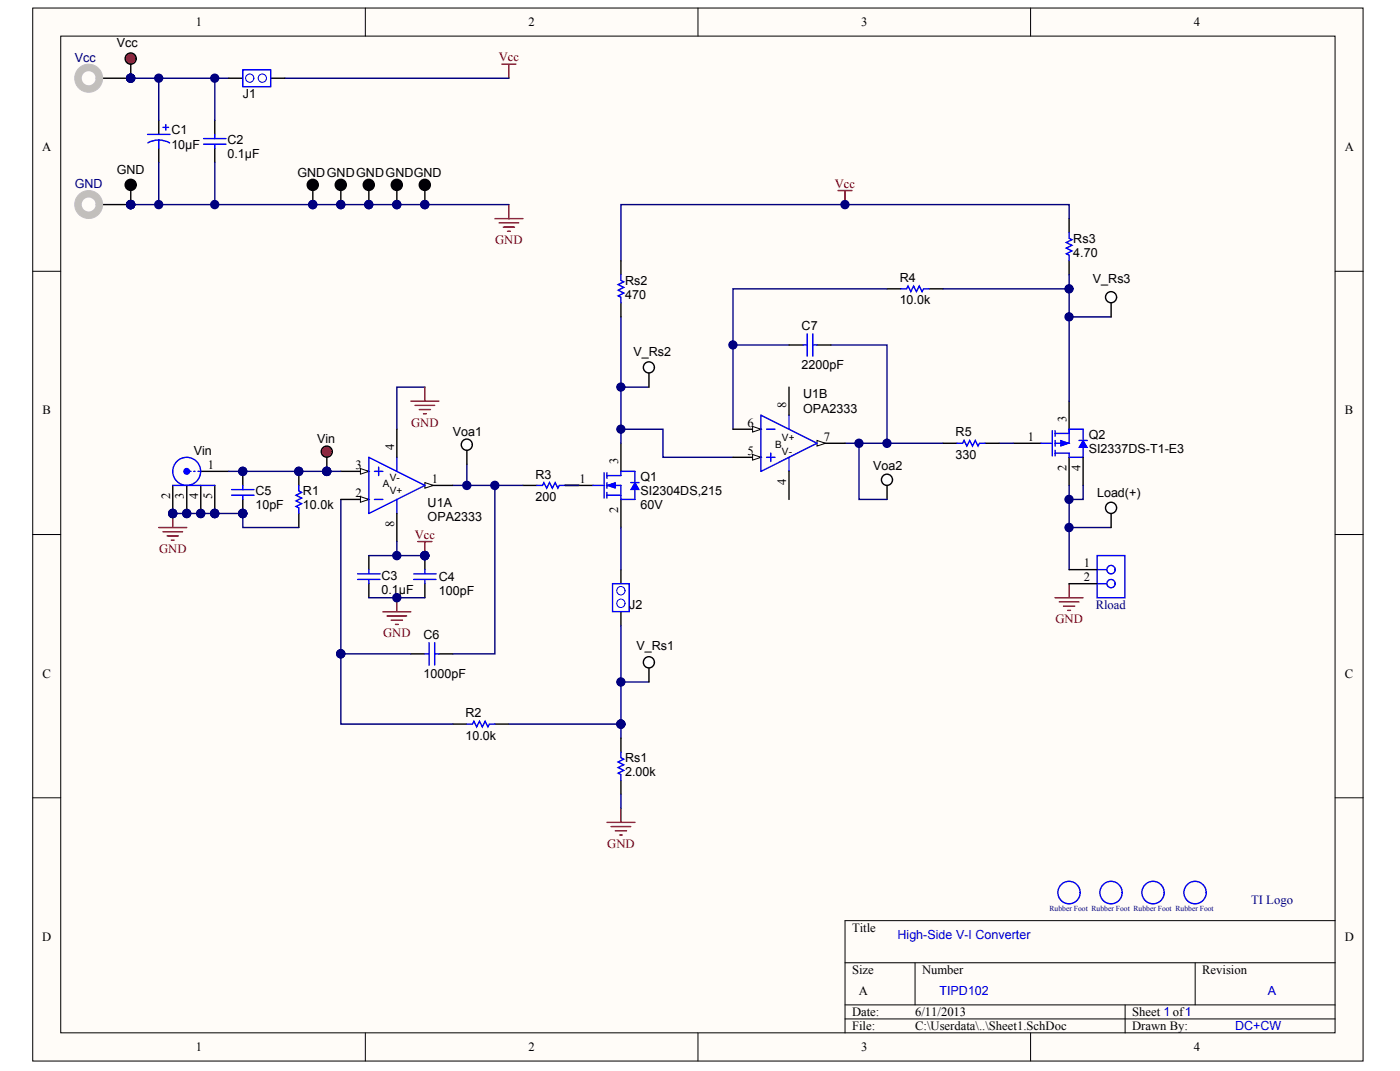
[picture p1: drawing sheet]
<svg xmlns="http://www.w3.org/2000/svg" width="271mm" height="207mm" viewBox="0 0 271 207" stroke-linecap="round" stroke-linejoin="round" font-family="sans-serif">
<defs><g id="words">
<g font-size="2.4">
<text x="37.9" y="5.1">1</text>
<text x="102.3" y="5.1">2</text>
<text x="166.6" y="5.1">3</text>
<text x="231" y="5.1">4</text>
<text x="22.6" y="9.2">Vcc</text>
<text x="47" y="19">J1</text>
<text x="8.2" y="29.2">A</text>
<text x="33.2" y="28.7">10µF</text>
<text x="33.2" y="26">C1</text>
<text x="44" y="27.9">C2</text>
<text x="260.2" y="29.2">A</text>
<text x="22.6" y="33.6">GND</text>
<text x="44" y="30.6">0.1µF</text>
<text x="57.6" y="34.2">GNDGNDGNDGNDGND</text>
<text x="207.7" y="46.9">Rs3</text>
<text x="207.7" y="49.6">4.70</text>
<text x="121" y="57.8">470</text>
<text x="121" y="55.1">Rs2</text>
<text x="174.1" y="58.9">10.0k</text>
<text x="174.1" y="54.5">R4</text>
<text x="211.5" y="54.8">V_Rs3</text>
<text x="155.1" y="63.8">C7</text>
<text x="122.6" y="68.9">V_Rs2</text>
<text x="155.1" y="71.4">2200pF</text>
<text x="155.4" y="77">U1B</text>
<text x="8.2" y="80.1">B</text>
<text x="144.7" y="82.5">6</text>
<text x="152.2" y="78.9" transform="rotate(-90 152.2 78.9)">8</text>
<text x="155.4" y="79.8">OPA2333</text>
<text x="206.4" y="81.6" transform="rotate(-90 206.4 81.6)">3</text>
<text x="260.3" y="80.1">B</text>
<text x="37.5" y="87.9">Vin</text>
<text x="61.4" y="85.7">Vin</text>
<text x="76.3" y="87.1" transform="rotate(-90 76.3 87.1)">4</text>
<text x="87.6" y="84.4">Voa1</text>
<text x="119.6" y="89.8" transform="rotate(-90 119.6 89.8)">3</text>
<text x="144.7" y="87.9">5</text>
<text x="159.5" y="85.2">7</text>
<text x="184.9" y="88.7">330</text>
<text x="184.9" y="84.4">R5</text>
<text x="198.9" y="85.2">1</text>
<text x="210.7" y="84.9">Q2</text>
<text x="210.7" y="87.6">SI2337DS-T1-E3</text>
<text x="40.2" y="90.6">1</text>
<text x="49.4" y="95.8">C5</text>
<text x="58.6" y="95.8">R1</text>
<text x="68.8" y="90.6">3</text>
<text x="83.6" y="93.3">1</text>
<text x="103.6" y="92.5">R3</text>
<text x="112.2" y="93.3">1</text>
<text x="124" y="93.1">Q1</text>
<text x="124" y="95.8">SI2304DS,215</text>
<text x="152.2" y="93.7" transform="rotate(-90 152.2 93.7)">4</text>
<text x="169" y="90.9">Voa2</text>
<text x="206.4" y="91" transform="rotate(-90 206.4 91)">2</text>
<text x="209.1" y="91" transform="rotate(-90 209.1 91)">4</text>
<text x="32.9" y="96.4" transform="rotate(-90 32.9 96.4)">2</text>
<text x="35.6" y="96.4" transform="rotate(-90 35.6 96.4)">3</text>
<text x="38.3" y="96.4" transform="rotate(-90 38.3 96.4)">4</text>
<text x="41" y="96.4" transform="rotate(-90 41 96.4)">5</text>
<text x="49.4" y="98.5">10pF</text>
<text x="58.6" y="98.5">10.0k</text>
<text x="68.8" y="96">2</text>
<text x="76.3" y="101.9" transform="rotate(-90 76.3 101.9)">8</text>
<text x="82.8" y="97.9">U1A</text>
<text x="82.8" y="100.7">OPA2333</text>
<text x="103.6" y="96.9">200</text>
<text x="119.6" y="99.2" transform="rotate(-90 119.6 99.2)">2</text>
<text x="124" y="98.5">60V</text>
<text x="212.3" y="96">Load(+)</text>
<text x="73.8" y="112.1">C3</text>
<text x="84.9" y="112.3">C4</text>
<text x="209.7" y="109.6">1</text>
<text x="209.7" y="112.3">2</text>
<text x="73.8" y="114.8">0.1µF</text>
<text x="84.9" y="115.1">100pF</text>
<text x="121.8" y="117.8">J2</text>
<text x="82" y="123.5">C6</text>
<text x="123.2" y="125.6">V_Rs1</text>
<text x="8.2" y="131">C</text>
<text x="82" y="131.1">1000pF</text>
<text x="260.3" y="131">C</text>
<text x="90.1" y="143">10.0k</text>
<text x="90.1" y="138.7">R2</text>
<text x="121" y="147.4">Rs1</text>
<text x="121" y="150.1">2.00k</text>
<text x="8.2" y="181.9">D</text>
<text x="164.9" y="180.2">Title</text>
<text x="260.2" y="181.9">D</text>
<text x="164.9" y="188.3">Size</text>
<text x="178.4" y="188.3">Number</text>
<text x="232.6" y="188.3">Revision</text>
<text x="164.9" y="196.5">Date:</text>
<text x="166.2" y="192.4">A</text>
<text x="177.1" y="196.5">6/11/2013</text>
<text x="219.1" y="196.5">Sheet 1 of1</text>
<text x="37.9" y="203.3">1</text>
<text x="102.3" y="203.3">2</text>
<text x="164.9" y="199.2">File:</text>
<text x="166.6" y="203.3">3</text>
<text x="177.1" y="199.2">C:\Userdata\..\Sheet1.SchDoc</text>
<text x="219.1" y="199.2">Drawn By:</text>
<text x="231" y="203.3">4</text>
</g>
<g font-size="2.4" fill="#000080">
<text x="14.5" y="11.9">Vcc</text>
<text x="14.5" y="36.3">GND</text>
<text x="212" y="117.8">Rload</text>
<text x="242.1" y="174.8">TI Logo</text>
</g>
<g font-size="2.4" fill="#800000">
<text x="96.5" y="11.9">Vcc</text>
<text x="161.6" y="36.3">Vcc</text>
<text x="95.8" y="47.2">GND</text>
<text x="79.6" y="82.5">GND</text>
<text x="30.8" y="106.9">GND</text>
<text x="80.2" y="104.2">Vcc</text>
<text x="74.1" y="123.2">GND</text>
<text x="204.3" y="120.5">GND</text>
<text x="117.5" y="163.9">GND</text>
</g>
<g font-size="2.4" fill="#00f">
<text x="173.7" y="181.6">High-Side V-I Converter</text>
<text x="181.8" y="192.4">TIPD102</text>
<text x="245.4" y="192.4">A</text>
<text x="239" y="199.2">DC+CW</text>
</g>
<g font-size="1.9">
<text x="150" y="86.7">B</text>
<text x="151.3" y="85.3">V+</text>
<text x="151.3" y="88">V-</text>
<text x="74.1" y="94.3">A</text>
<text x="75.4" y="95.6">V+</text>
<text x="75.4" y="92.9">V-</text>
</g>
<text font-size="1.5" fill="#000080" x="203.1" y="176.1">Rubber Foot Rubber Foot Rubber Foot Rubber Foot</text>
</g></defs>
<g fill="#fffcf8" stroke="#000" stroke-width=".19">
<path d="M6.3 1.6h257.5v203.6h-257.5z"/>
<path d="M11.8 7h246.6v192.7h-246.6z"/>
</g>
<g fill="none" stroke="#000" stroke-width=".19">
<path d="M70.7 1.6v5.4M135.1 1.6v5.4M199.4 1.6v5.4M6.3 52.5h5.5M258.4 52.5h5.4M6.3 103.4h5.5M258.4 103.4h5.4M6.3 154.3h5.5M258.4 154.3h5.4M258.4 178h-94.9v21.7M70.7 199.7v5.5M135.1 199.7v5.5"/>
<path d="M163.5 186.2h94.9M163.5 194.3h94.9M163.5 197h94.9M177.1 186.2v8.1M199.4 199.7v5.5M217.7 194.3v5.4M231.3 186.2v8.1"/>
</g>
<g fill="none" stroke="#000" stroke-width=".27">
<path d="M19.9 15.1h5.4M19.9 39.6h5.4M171.7 55.8h2.7M179.8 55.8h2.7M206.9 42.3v2.7M206.9 50.4v2.7M206.9 77.6v5.4M101.2 93.9h2.7M109.3 93.9h5.4M120.2 85.7v5.4M120.2 96.6v5.4M196.1 85.7h5.4"/>
<path d="M206.9 88.4v5.5M209.6 88.4v5.5M79.5 126.4h2.7M84.9 126.4h2.7M87.6 140h2.8M95.8 140h2.7"/>
</g>
<g fill="#000080" stroke="#000080" stroke-width=".19">
<circle cx="25.3" cy="15.1" r=".8"/>
<circle cx="25.3" cy="39.6" r=".81"/>
<circle cx="65.9" cy="126.4" r=".8"/>
<circle cx="120.1" cy="140" r=".81"/>
<circle cx="120.2" cy="83" r=".8"/>
<circle cx="141.8" cy="66.7" r=".8"/>
<circle cx="206.9" cy="96.6" r=".8"/>
<circle cx="206.9" cy="55.9" r=".81"/>
<circle cx="206.9" cy="61.3" r=".8"/>
<circle cx="206.9" cy="102" r=".81"/>
<circle cx="95.8" cy="93.9" r=".81"/>
<circle cx="90.3" cy="93.9" r=".81"/>
<circle cx="171.6" cy="85.7" r=".81"/>
</g>
<g fill="none" stroke="#c0c0c0" stroke-width="1.4">
<circle cx="17.2" cy="15.1" r="2.03"/>
<circle cx="17.2" cy="39.5" r="2.02"/>
</g>
<g fill="none" stroke="#c0c0c0" stroke-width=".19">
<circle cx="17.2" cy="15.1" r="2.71"/>
<circle cx="17.2" cy="39.5" r="2.7"/>
</g>
<g fill="none" stroke="#00f" stroke-width=".27">
<path d="M174.4 55.8h1.1l.2-.5 .6 1.1 .5-1.1 .6 1.1 .5-1.1 .5 1.1 .3-.6h1.1M206.9 45v1.1l.5 .2-1 .6 1 .5-1 .6 1 .5-1 .6 .5 .2v1.1M103.9 93.9h1.1l.3-.6 .5 1.1 .5-1.1 .6 1.1 .5-1.1 .6 1.1 .2-.5h1.1M114.7 93.9h2.2M116.9 91.4v4.9M117.5 92h2.7v-.9h2.7v2.2M117.5 93.9h2.7v2.7h2.7v-1.9M117.5 95.8h2.7M117.5 91.4v1.1M117.5 93.3v1.1M117.5 95.2v1.1M122.1 93.3h1.6"/>
<path d="M201.5 85.7h2.1M203.6 83.3v4.9M204.2 83.8h2.7M204.2 83.3v1.1M204.2 85.2v1.1M204.2 87.1v1.1M208.8 85.2h1.6M209.6 85.2v-2.2h-2.7v2.7h-2.7M209.6 86.5v1.9h-2.7v-.8h-2.7M82.2 126.4h.8M83 124.3v4.3M84.1 124.3v4.3"/>
<path d="M84.1 126.4h.8M90.4 140h1l.3-.5 .5 1 .6-1 .5 1 .6-1 .5 1 .3-.5h1.1"/>
</g>
<g fill="#00f" stroke="#00f" stroke-width=".19">
<path d="M117.5 93.9l1.6-.6v1.1z"/>
<path d="M122.9 93.3l.8 1.4h-1.6z"/>
<path d="M205.3 85.2l1.6 .5-1.6 .6z"/>
<path d="M209.6 85.2l.8 1.3h-1.6z"/>
</g>
<g fill="none" stroke="#000080" stroke-width=".27">
<path d="M25.3 15.1h19M25.3 39.6h73.2M171.7 55.8h-29.9v27.2M182.5 55.8h24.4M206.9 53.1v24.5M120.2 61.3v24.4M141.8 66.7h10.9M160.8 66.7h10.9v19M206.9 61.3h8.1M66 96.6v29.8M87.6 93.9h13.6M90.4 89.8v4.1"/>
<path d="M95.8 93.9v32.5h-8.2M120.2 83h8.1v5.4h13.5M163.5 85.7h19M193.3 85.7h2.8M206.9 93.9v16.2M209.6 93.9v2.7h-2.7M206.9 102h8.1M66 126.4v13.6h21.6M66 126.4h13.5M98.5 140h21.7v2.7"/>
</g>
<path d="M97.1 12.4h2.7M98.5 12.4v2.7M98.5 39.6v2.7M95.8 42.3h5.4M96.6 43.1h3.8M97.4 43.9h2.2M98.2 44.7h.6" fill="none" stroke="#800000" stroke-width=".27"/>
<circle cx="90.3" cy="86" r="1.08" fill="#fff" stroke="#000" stroke-width=".27"/>
<path d="M90.4 87.1v2.7" fill="none" stroke="#000" stroke-width=".27"/>
<path d="M120.2 74.9h5.4M120.2 131.9h5.4" fill="none" stroke="#000080" stroke-width=".27"/>
<g fill="#000080" stroke="#000080" stroke-width=".19">
<circle cx="120.1" cy="131.9" r=".81"/>
<circle cx="120.2" cy="74.8" r=".8"/>
</g>
<circle cx="125.6" cy="71" r="1.07" fill="#fff" stroke="#000" stroke-width=".27"/>
<path d="M125.6 72.1v2.8" fill="none" stroke="#000" stroke-width=".27"/>
<circle cx="125.6" cy="128.1" r="1.08" fill="#fff" stroke="#000" stroke-width=".27"/>
<path d="M125.6 129.1v2.8" fill="none" stroke="#000" stroke-width=".27"/>
<circle cx="215" cy="57.5" r="1.07" fill="#fff" stroke="#000" stroke-width=".27"/>
<path d="M215 58.6v2.7" fill="none" stroke="#000" stroke-width=".27"/>
<circle cx="215" cy="98.2" r="1.08" fill="#fff" stroke="#000" stroke-width=".27"/>
<path d="M215 99.3v2.7" fill="none" stroke="#000" stroke-width=".27"/>
<circle cx="171.6" cy="92.8" r="1.08" fill="#fff" stroke="#000" stroke-width=".27"/>
<path d="M171.7 93.9v2.7" fill="none" stroke="#000" stroke-width=".27"/>
<path d="M166.2 85.7v10.9h5.5" fill="none" stroke="#000080" stroke-width=".27"/>
<circle cx="166.2" cy="85.7" r=".81" fill="#000080" stroke="#000080" stroke-width=".19"/>
<circle cx="25.3" cy="11.3" r="1.08" fill="#ee0e22" stroke="#000" stroke-width=".27"/>
<path d="M25.3 12.4v2.7M25.3 36.8v2.8M33.4 93.9v5.4M36.1 93.9v5.4M38.9 91.1h5.4M38.9 93.9v5.4M41.6 93.9v5.4" fill="none" stroke="#000" stroke-width=".27"/>
<g fill="#000080" stroke="#000080" stroke-width=".19">
<circle cx="25.3" cy="15.1" r=".8"/>
<circle cx="25.3" cy="39.6" r=".81"/>
<circle cx="33.4" cy="99.3" r=".81"/>
<circle cx="36.1" cy="99.3" r=".81"/>
<circle cx="38.8" cy="99.3" r=".81"/>
<circle cx="41.5" cy="99.3" r=".81"/>
</g>
<circle cx="25.3" cy="35.7" r="1.07" fill="#000" stroke="#000" stroke-width=".27"/>
<path d="M33.4 99.3v2.7M30.7 102h5.4M31.5 102.8h3.8M32.4 103.6h2.1M33.2 104.4h.5M204.2 115.6h5.4M205 116.4h3.8M205.8 117.2h2.2M206.6 118h.6M206.9 112.9v2.7" fill="none" stroke="#800000" stroke-width=".27"/>
<circle cx="36.1" cy="91.1" r=".54" fill="#00f" stroke="#00f" stroke-width=".27"/>
<g fill="none" stroke="#00f" stroke-width=".27">
<path d="M33.4 93.9h8.2M36.7 91.1h.3M37.5 91.1h.3M38.3 91.1h.3"/>
<circle cx="36.1" cy="91.1" r="2.71"/>
</g>
<path d="M212.3 107.4h5.4v8.2h-5.4z" fill="#fff" stroke="#00f" stroke-width=".27"/>
<path d="M212.3 112.9h1.9" fill="none" stroke="#00f" stroke-width=".27"/>
<circle cx="215" cy="112.8" r=".8" fill="#fff" stroke="#00f" stroke-width=".27"/>
<path d="M212.3 110.1h1.9" fill="none" stroke="#00f" stroke-width=".27"/>
<circle cx="215" cy="110.1" r=".81" fill="#fff" stroke="#00f" stroke-width=".27"/>
<path d="M30.7 23.3v2.7M30.7 28.7v2.7M41.6 23.3v2.7M41.6 28.7v2.7M60.5 36.8v2.8M66 36.8v2.8M71.4 36.8v2.8M76.8 36.8v2.8M66 96.6h5.4M206.9 110.1h5.4M206.9 112.9h5.4" fill="none" stroke="#000" stroke-width=".27"/>
<path d="M28.6 26h4.3M30.7 27.1l1.3 .2 .8 .3M30.7 27.1l-.9 .1-1.2 .4M30.7 27.1v1.6M31.5 24.6h1.1M32.1 24.1v1.1M39.4 26.8h4.3M39.4 27.9h4.3M41.6 26v.8M41.6 27.9v.8" fill="none" stroke="#00f" stroke-width=".27"/>
<path d="M30.7 15.1v8.2M41.6 15.1v8.2M55.1 15.1h43.4M30.7 31.4v8.2M41.6 31.4v8.2M82.2 74.9h-5.4v8.1M109.3 93.9h2.7" fill="none" stroke="#000080" stroke-width=".27"/>
<g fill="#000080" stroke="#000080" stroke-width=".19">
<circle cx="30.7" cy="15.1" r=".8"/>
<circle cx="41.6" cy="15.1" r=".8"/>
<circle cx="41.5" cy="39.6" r=".81"/>
<circle cx="30.7" cy="39.6" r=".81"/>
<circle cx="60.5" cy="39.6" r=".81"/>
<circle cx="65.9" cy="39.6" r=".81"/>
<circle cx="71.4" cy="39.6" r=".81"/>
<circle cx="76.8" cy="39.6" r=".81"/>
</g>
<g fill="#000" stroke="#000" stroke-width=".27">
<circle cx="60.5" cy="35.7" r="1.07"/>
<circle cx="65.9" cy="35.7" r="1.07"/>
<circle cx="71.4" cy="35.7" r="1.07"/>
<circle cx="76.8" cy="35.7" r="1.07"/>
</g>
<path d="M117.5 159h5.4M118.3 159.8h3.8M120.2 156.3v2.7M119.1 160.6h2.2M119.9 161.5h.5" fill="none" stroke="#800000" stroke-width=".27"/>
<path d="M69.8 96l1.6 .6-1.6 .5z" fill="#fffcf8" stroke="#000" stroke-width=".19"/>
<path d="M66 91.1h5.4" fill="none" stroke="#000" stroke-width=".27"/>
<path d="M69.8 90.6l1.6 .5-1.6 .6z" fill="#fffcf8" stroke="#000" stroke-width=".19"/>
<path d="M82.2 93.9h5.4" fill="none" stroke="#000" stroke-width=".27"/>
<path d="M82.2 93.3l1.6 .6-1.6 .5z" fill="#fffcf8" stroke="#000" stroke-width=".19"/>
<path d="M71.4 88.4l10.8 5.5-10.8 5.4zM72.5 96.6h1.6M72.5 91.1h1.6M73.3 90.3v1.7M76.8 88.4v2.7M76.8 96.6v2.7" fill="none" stroke="#00f" stroke-width=".27"/>
<path d="M76.8 83v5.4M76.8 99.3v5.4M141.8 88.4h5.5" fill="none" stroke="#000" stroke-width=".27"/>
<path d="M145.6 87.9l1.7 .5-1.7 .6z" fill="#fffcf8" stroke="#000" stroke-width=".19"/>
<path d="M141.8 83h5.5" fill="none" stroke="#000" stroke-width=".27"/>
<path d="M145.6 82.5l1.7 .5-1.7 .5z" fill="#fffcf8" stroke="#000" stroke-width=".19"/>
<path d="M158.1 85.7h5.4" fill="none" stroke="#000" stroke-width=".27"/>
<path d="M158.1 85.2l1.6 .5-1.6 .6z" fill="#fffcf8" stroke="#000" stroke-width=".19"/>
<g fill="none" stroke="#00f" stroke-width=".27">
<path d="M120.2 53.1v1.1l.5 .3-1.1 .5 1.1 .6-1.1 .5 1.1 .6-1.1 .5 .6 .3v1.1M147.3 80.3l10.8 5.4-10.8 5.4zM148.4 83h1.6M148.4 88.4h1.6M149.2 87.6v1.6M152.7 80.3v2.7M152.7 88.4v2.7M69.2 111h4.3M69.2 112h4.3M71.4 110.1v.9M71.4 112v.9M80.1 111h4.3"/>
<path d="M80.1 112h4.3M82.2 110.1v.9M82.2 112v.9M120.2 145.4v1.1l.5 .3-1.1 .5 1.1 .6-1.1 .5 1.1 .6-1.1 .5 .6 .3v1.1"/>
</g>
<path d="M82.2 36.8v2.8M120.2 50.4v2.7M120.2 58.6v2.7M152.7 74.9v5.4M152.7 91.1v5.5M71.4 107.4v2.7M71.4 112.9v2.7M82.2 107.4v2.7M82.2 112.9v2.7M120.2 142.7v2.7M120.2 150.9v2.7" fill="none" stroke="#000" stroke-width=".27"/>
<g fill="#000080" stroke="#000080" stroke-width=".19">
<circle cx="82.2" cy="107.4" r=".81"/>
<circle cx="76.8" cy="115.6" r=".81"/>
<circle cx="76.8" cy="107.4" r=".81"/>
<circle cx="163.5" cy="39.6" r=".81"/>
<circle cx="82.2" cy="39.6" r=".81"/>
</g>
<path d="M206.9 42.3v-2.7h-86.7v10.8M71.4 115.6h10.8M71.4 107.4h10.8M76.8 104.7v2.7" fill="none" stroke="#000080" stroke-width=".27"/>
<g fill="none" stroke="#800000" stroke-width=".27">
<path d="M162.2 36.8h2.7M163.5 36.8v2.8M79.5 77.6h5.4M80.3 78.4h3.8M81.1 79.2h2.2M82.2 74.9v2.7M82 80h.5M74.1 118.3h5.4M74.9 119.1h3.8M75.7 119.9h2.2M76.8 115.6v2.7M80.9 104.7h2.7"/>
<path d="M82.2 104.7v2.7M76.5 120.7h.6"/>
</g>
<circle cx="82.2" cy="35.7" r="1.07" fill="#000" stroke="#000" stroke-width=".27"/>
<circle cx="63.2" cy="87.3" r="1.07" fill="#ee0e22" stroke="#000" stroke-width=".27"/>
<path d="M44.3 15.1h2.7M52.4 15.1h2.7M47 91.1v2.8M47 96.6v2.7M57.8 91.1v2.8M57.8 99.3v2.7M63.2 88.4v2.7" fill="none" stroke="#000" stroke-width=".27"/>
<g fill="#000080" stroke="#000080" stroke-width=".19">
<circle cx="63.2" cy="91.1" r=".81"/>
<circle cx="47" cy="91.1" r=".81"/>
<circle cx="47" cy="99.3" r=".81"/>
<circle cx="41.5" cy="99.3" r=".81"/>
<circle cx="33.4" cy="99.3" r=".81"/>
<circle cx="57.8" cy="91.1" r=".81"/>
</g>
<path d="M44.8 94.7h4.4M44.8 95.8h4.4M47 93.9v.8M47 95.8v.8M57.8 93.9v1l.6 .3-1.1 .6 1.1 .5-1.1 .5 1.1 .6-1.1 .5 .5 .3v1.1" fill="none" stroke="#00f" stroke-width=".27"/>
<path d="M33.4 99.3h13.6v2.7h10.8M44.3 91.1h21.7" fill="none" stroke="#000080" stroke-width=".27"/>
<path d="M47 13.5h5.4v3.3h-5.4z" fill="#fff" stroke="#00f" stroke-width=".27"/>
<g fill="#fffcf8" stroke="#00f" stroke-width=".19">
<circle cx="48.3" cy="15.1" r=".8"/>
<circle cx="50.8" cy="15.1" r=".8"/>
</g>
<g fill="none" stroke="#00f" stroke-width=".27">
<circle cx="206.9" cy="172.6" r="2.16"/>
<circle cx="215" cy="172.6" r="2.16"/>
<circle cx="223.1" cy="172.6" r="2.16"/>
<circle cx="231.3" cy="172.6" r="2.16"/>
</g>
<path d="M120.2 110.1v2.8M120.2 118.3v2.7" fill="none" stroke="#000" stroke-width=".27"/>
<path d="M118.5 112.9h3.3v5.4h-3.3z" fill="#fff" stroke="#00f" stroke-width=".27"/>
<g fill="none" stroke="#00f" stroke-width=".19">
<circle cx="120.1" cy="116.7" r=".81"/>
<circle cx="120.1" cy="114.2" r=".81"/>
</g>
<path d="M120.2 102v8.1M120.2 121v19M120.2 153.6v2.7" fill="none" stroke="#000080" stroke-width=".27"/>
<circle cx="120.1" cy="140" r=".81" fill="#000080" stroke="#000080" stroke-width=".19"/>
<path d="M152.7 66.7h2.7M158.1 66.7h2.7M182.5 85.7h2.7M190.6 85.7h2.7" fill="none" stroke="#000" stroke-width=".27"/>
<path d="M155.4 66.7h.8M156.2 64.5v4.4M157.3 64.5v4.4M157.3 66.7h.8M185.2 85.7h1.1l.3-.5 .5 1.1 .6-1.1 .5 1.1 .5-1.1 .6 1.1 .3-.6h1" fill="none" stroke="#00f" stroke-width=".27"/>
<use href="#words"/>
</svg>
